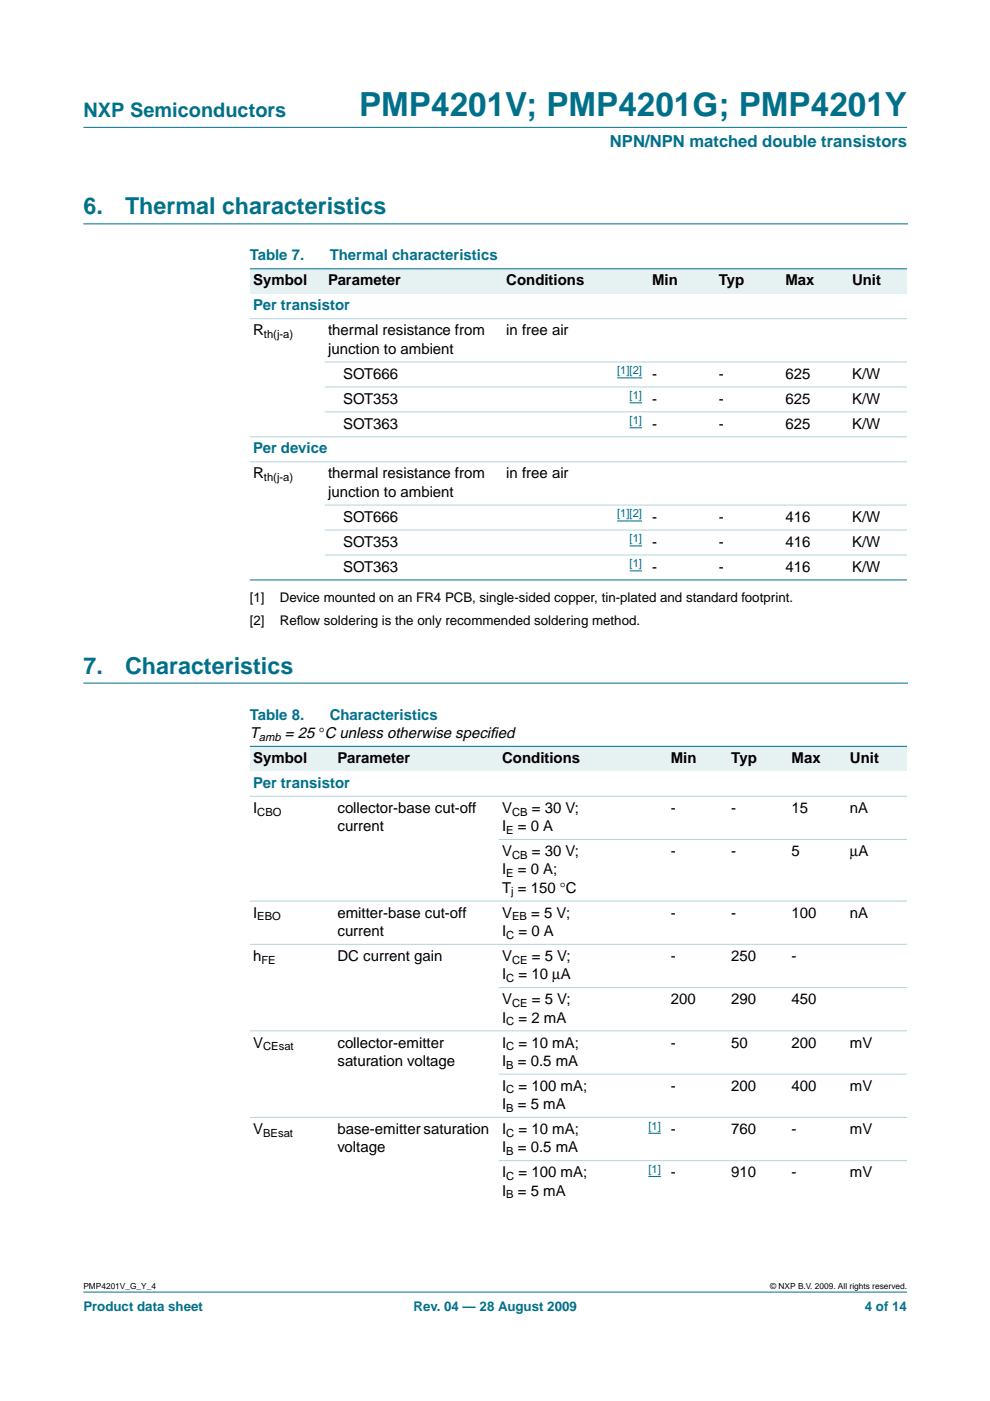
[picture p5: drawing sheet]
<svg xmlns="http://www.w3.org/2000/svg" width="210mm" height="297mm" viewBox="0 0 210 297" stroke-linecap="round" stroke-linejoin="round" font-family="sans-serif">
<defs><g id="words">
<text font-size="7.1" fill="#00708a" x="76.1" y="24.7">PMP4201V; PMP4201G; PMP4201Y</text>
<g font-size="4.9" fill="#00708a">
<text x="17.7" y="45.5">6.</text>
<text x="26.5" y="45.5">Thermal characteristics</text>
<text x="17.7" y="142.8">7.</text>
<text x="26.5" y="142.8">Characteristics</text>
</g>
<text font-size="4.2" fill="#00708a" x="17.7" y="24.9">NXP Semiconductors</text>
<text font-size="3.5" fill="#00708a" x="129.3" y="31.1">NPN/NPN matched double transistors</text>
<g font-size="3.2" fill="#00708a">
<text x="53" y="55.2">Table 7.</text>
<text x="69.9" y="55.2">Thermal characteristics</text>
<text x="53.7" y="65.8">Per transistor</text>
<text x="53.7" y="96.1">Per device</text>
<text x="53" y="152.6">Table 8.</text>
<text x="69.9" y="152.6">Characteristics</text>
<text x="53.7" y="167.1">Per transistor</text>
</g>
<g font-size="3.2">
<text x="53.7" y="60.5">Symbol</text>
<text x="69.6" y="60.5">Parameter</text>
<text x="107.3" y="60.5">Conditions</text>
<text x="138.3" y="60.5">Min</text>
<text x="152.4" y="60.5">Typ</text>
<text x="166.5" y="60.5">Max</text>
<text x="180.7" y="60.5">Unit</text>
<text x="53.7" y="71.1">R</text>
<text x="69.6" y="71.1">thermal resistance from</text>
<text x="107.3" y="71.1">in free air</text>
<text x="69.6" y="75">junction to ambient</text>
<text x="72.7" y="80.3">SOT666</text>
<text x="138.3" y="80.3">-</text>
<text x="152.4" y="80.3">-</text>
<text x="166.5" y="80.3">625</text>
<text x="180.6" y="80.3">K/W</text>
<text x="72.7" y="85.6">SOT353</text>
<text x="138.3" y="85.6">-</text>
<text x="152.4" y="85.6">-</text>
<text x="166.5" y="85.6">625</text>
<text x="180.6" y="85.6">K/W</text>
<text x="72.7" y="90.9">SOT363</text>
<text x="138.3" y="90.9">-</text>
<text x="152.4" y="90.9">-</text>
<text x="166.5" y="90.9">625</text>
<text x="180.6" y="90.9">K/W</text>
<text x="53.7" y="101.4">R</text>
<text x="69.6" y="101.4">thermal resistance from</text>
<text x="107.3" y="101.4">in free air</text>
<text x="69.6" y="105.3">junction to ambient</text>
<text x="72.7" y="110.6">SOT666</text>
<text x="138.3" y="110.6">-</text>
<text x="152.4" y="110.6">-</text>
<text x="166.5" y="110.6">416</text>
<text x="180.6" y="110.6">K/W</text>
<text x="72.7" y="115.9">SOT353</text>
<text x="138.3" y="115.9">-</text>
<text x="152.4" y="115.9">-</text>
<text x="166.5" y="115.9">416</text>
<text x="180.6" y="115.9">K/W</text>
<text x="72.7" y="121.2">SOT363</text>
<text x="138.3" y="121.2">-</text>
<text x="152.4" y="121.2">-</text>
<text x="166.5" y="121.2">416</text>
<text x="180.6" y="121.2">K/W</text>
<text x="53" y="156.5">T</text>
<text x="53.7" y="161.8">Symbol</text>
<text x="60.4" y="156.5">= 25 °C unless otherwise specif</text>
<text x="71.6" y="161.8">Parameter</text>
<text x="103.9" y="156.5">ied</text>
<text x="106.5" y="161.8">Conditions</text>
<text x="142.2" y="161.8">Min</text>
<text x="155" y="161.8">Typ</text>
<text x="167.8" y="161.8">Max</text>
<text x="180.2" y="161.8">Unit</text>
<text x="53.7" y="172.3">I</text>
<text x="71.6" y="172.3">collector-base cut-off</text>
<text x="106.5" y="172.3">V</text>
<text x="112.8" y="172.3">= 30 V;</text>
<text x="142.2" y="172.3">-</text>
<text x="155" y="172.3">-</text>
<text x="167.8" y="172.3">15</text>
<text x="180.2" y="172.3">nA</text>
<text x="71.6" y="176.2">current</text>
<text x="106.5" y="176.2">I</text>
<text x="109.8" y="176.2">= 0 A</text>
<text x="106.5" y="181.5">V</text>
<text x="106.5" y="185.4">I</text>
<text x="109.8" y="185.4">= 0 A;</text>
<text x="112.8" y="181.5">= 30 V;</text>
<text x="142.2" y="181.5">-</text>
<text x="155" y="181.5">-</text>
<text x="167.8" y="181.5">5</text>
<text x="180.2" y="181.5">µA</text>
<text x="106.5" y="189.3">T = 150 °C</text>
<text x="53.7" y="194.6">I</text>
<text x="71.6" y="194.6">emitter-base cut-off</text>
<text x="106.5" y="194.6">V</text>
<text x="112.6" y="194.6">= 5 V;</text>
<text x="142.2" y="194.6">-</text>
<text x="155" y="194.6">-</text>
<text x="167.8" y="194.6">100</text>
<text x="180.2" y="194.6">nA</text>
<text x="53.7" y="203.7">h</text>
<text x="71.6" y="198.5">current</text>
<text x="71.6" y="203.7">DC current gain</text>
<text x="106.5" y="198.5">I</text>
<text x="106.5" y="203.7">V</text>
<text x="109.9" y="198.5">= 0 A</text>
<text x="112.8" y="203.7">= 5 V;</text>
<text x="142.2" y="203.7">-</text>
<text x="155" y="203.7">250</text>
<text x="167.8" y="203.7">-</text>
<text x="106.5" y="207.6">I</text>
<text x="109.9" y="207.6">= 10 µA</text>
<text x="106.5" y="212.9">V</text>
<text x="112.8" y="212.9">= 5 V;</text>
<text x="142.2" y="212.9">200</text>
<text x="155" y="212.9">290</text>
<text x="167.8" y="212.9">450</text>
<text x="106.5" y="216.8">I</text>
<text x="109.9" y="216.8">= 2 mA</text>
<text x="53.7" y="222.1">V</text>
<text x="71.6" y="222.1">collector-emitter</text>
<text x="71.6" y="226">saturation voltage</text>
<text x="106.5" y="226">I</text>
<text x="106.5" y="222.1">I</text>
<text x="109.8" y="226">= 0.5 mA</text>
<text x="109.9" y="222.1">= 10 mA;</text>
<text x="142.2" y="222.1">-</text>
<text x="155" y="222.1">50</text>
<text x="167.8" y="222.1">200</text>
<text x="180.2" y="222.1">mV</text>
<text x="106.5" y="231.3">I</text>
<text x="109.9" y="231.3">= 100 mA;</text>
<text x="142.2" y="231.3">-</text>
<text x="155" y="231.3">200</text>
<text x="167.8" y="231.3">400</text>
<text x="180.2" y="231.3">mV</text>
<text x="106.5" y="235.1">I</text>
<text x="109.8" y="235.1">= 5 mA</text>
<text x="53.7" y="240.4">V</text>
<text x="71.6" y="240.4">base-emitter saturation</text>
<text x="71.6" y="244.3">voltage</text>
<text x="106.5" y="244.3">I</text>
<text x="106.5" y="240.4">I</text>
<text x="109.8" y="244.3">= 0.5 mA</text>
<text x="109.9" y="240.4">= 10 mA;</text>
<text x="142.2" y="240.4">-</text>
<text x="155" y="240.4">760</text>
<text x="167.8" y="240.4">-</text>
<text x="180.2" y="240.4">mV</text>
<text x="106.5" y="249.6">I</text>
<text x="109.9" y="249.6">= 100 mA;</text>
<text x="142.2" y="249.6">-</text>
<text x="155" y="249.6">910</text>
<text x="167.8" y="249.6">-</text>
<text x="180.2" y="249.6">mV</text>
<text x="106.5" y="253.5">I</text>
<text x="109.8" y="253.5">= 5 mA</text>
</g>
<g font-size="2.8">
<text x="53" y="127.7">[1]</text>
<text x="59.3" y="127.7">Device mounted on an FR4 PCB, single-sided copper, tin-plated and standard footprint.</text>
<text x="53" y="132.6">[2]</text>
<text x="59.3" y="132.6">Ref</text>
<text x="62.9" y="132.6">low soldering is the only recommended soldering method.</text>
</g>
<g font-size="2.8" fill="#00708a">
<text x="17.7" y="278">Product data sheet</text>
<text x="87.7" y="278">Rev. 04 — 28 August 2009</text>
<text x="183.4" y="278">4 of 14</text>
</g>
<g font-size="2.4">
<text x="56" y="71.7">th(j-a)</text>
<text x="56" y="102">th(j-a)</text>
<text x="54.9" y="157">amb</text>
<text x="54.6" y="172.9">CBO</text>
<text x="108.6" y="172.9">CB</text>
<text x="107.3" y="176.8">E</text>
<text x="107.3" y="186">E</text>
<text x="108.6" y="182.1">CB</text>
<text x="108.4" y="189.9">j</text>
<text x="54.6" y="195.1">EBO</text>
<text x="108.6" y="195.1">EB</text>
<text x="107.3" y="199">C</text>
<text x="55.4" y="204.3">FE</text>
<text x="107.3" y="208.2">C</text>
<text x="108.6" y="204.3">CE</text>
<text x="108.6" y="213.5">CE</text>
<text x="107.3" y="217.4">C</text>
<text x="55.8" y="222.7">CEsat</text>
<text x="107.3" y="222.7">C</text>
<text x="107.3" y="226.5">B</text>
<text x="107.3" y="231.8">C</text>
<text x="107.3" y="235.7">B</text>
<text x="55.8" y="241">BEsat</text>
<text x="107.3" y="241">C</text>
<text x="107.3" y="244.9">B</text>
<text x="107.3" y="250.2">C</text>
<text x="107.3" y="254.1">B</text>
</g>
<g font-size="2.4" fill="#00f">
<text x="130.8" y="79.3">[1][2]</text>
<text x="133.5" y="84.6">[1]</text>
<text x="133.5" y="89.9">[1]</text>
<text x="130.8" y="109.7">[1][2]</text>
<text x="133.5" y="115">[1]</text>
<text x="133.5" y="120.2">[1]</text>
<text x="137.5" y="239.5">[1]</text>
<text x="137.5" y="248.7">[1]</text>
</g>
<g font-size="1.8">
<text x="17.7" y="273.4">PMP4201V_G_Y_4</text>
<text x="163.3" y="273.4">© NXP B.V. 2009. All rights reserved.</text>
</g>
</g></defs>
<g fill="#00708a" stroke="#00708a" stroke-width=".21">
<path d="M17.7 273.9h174.6z"/>
<path d="M17.7 27h174.6z"/>
</g>
<path d="M17.7 47.5h174.7M17.7 144.8h174.7" fill="none" stroke="#00708a" stroke-width=".21"/>
<g fill="#e6f2f2">
<path d="M53 57h15.9v5.3h-15.9z" fill-rule="evenodd"/>
<path d="M68.9 57h37.7v5.3h-37.7z" fill-rule="evenodd"/>
<path d="M106.6 57h22.8v5.3h-22.8z" fill-rule="evenodd"/>
<path d="M129.4 57h8.1v5.3h-8.1z" fill-rule="evenodd"/>
<path d="M137.5 57h14.2v5.3h-14.2z" fill-rule="evenodd"/>
<path d="M151.7 57h14.1v5.3h-14.1z" fill-rule="evenodd"/>
<path d="M165.8 57h14.1v5.3h-14.1z" fill-rule="evenodd"/>
<path d="M179.9 57h12.4v5.3h-12.4z" fill-rule="evenodd"/>
</g>
<path d="M130.8 80.1h5.3M133.5 85.4h2.6M133.5 90.7h2.6M130.8 110.5h5.3M133.5 115.7h2.6M133.5 121h2.6" fill="none" stroke="#00f" stroke-width=".21"/>
<g fill="#00708a" stroke="#00708a" stroke-width=".21">
<path d="M53 57h139.3z"/>
<path d="M53 123h139.3z"/>
</g>
<g fill="#b3d4db" stroke="#b3d4db" stroke-width=".21">
<path d="M53 67.6h139.3z"/>
<path d="M68.9 76.7h123.4z"/>
<path d="M68.9 82h123.4z"/>
<path d="M68.9 87.3h123.4z"/>
<path d="M53 92.6h139.3z"/>
<path d="M53 97.9h139.3z"/>
<path d="M68.9 107.1h123.4z"/>
<path d="M68.9 112.4h123.4z"/>
<path d="M68.9 117.7h123.4z"/>
</g>
<g fill="#e6f2f2">
<path d="M53 158.2h17.9v5.3h-17.9z" fill-rule="evenodd"/>
<path d="M70.9 158.2h34.8v5.3h-34.8z" fill-rule="evenodd"/>
<path d="M105.7 158.2h27.7v5.3h-27.7z" fill-rule="evenodd"/>
<path d="M133.4 158.2h8.1v5.3h-8.1z" fill-rule="evenodd"/>
<path d="M141.5 158.2h12.8v5.3h-12.8z" fill-rule="evenodd"/>
<path d="M154.3 158.2h12.8v5.3h-12.8z" fill-rule="evenodd"/>
<path d="M167.1 158.2h12.4v5.3h-12.4z" fill-rule="evenodd"/>
<path d="M179.5 158.2h12.8v5.3h-12.8z" fill-rule="evenodd"/>
</g>
<path d="M137.5 240.3h2.6M137.5 249.4h2.6" fill="none" stroke="#00f" stroke-width=".21"/>
<path d="M53 158.2h139.3z" fill="#00708a" stroke="#00708a" stroke-width=".21"/>
<g fill="#b3d4db" stroke="#b3d4db" stroke-width=".21">
<path d="M53 168.8h139.3z"/>
<path d="M105.7 178h86.6z"/>
<path d="M53 191h139.3z"/>
<path d="M53 200.2h139.3z"/>
<path d="M105.7 209.4h86.6z"/>
<path d="M53 218.6h139.3z"/>
<path d="M105.7 227.7h86.6z"/>
<path d="M53 236.9h139.3z"/>
<path d="M105.7 246.1h86.6z"/>
</g>
<use href="#words"/>
</svg>
